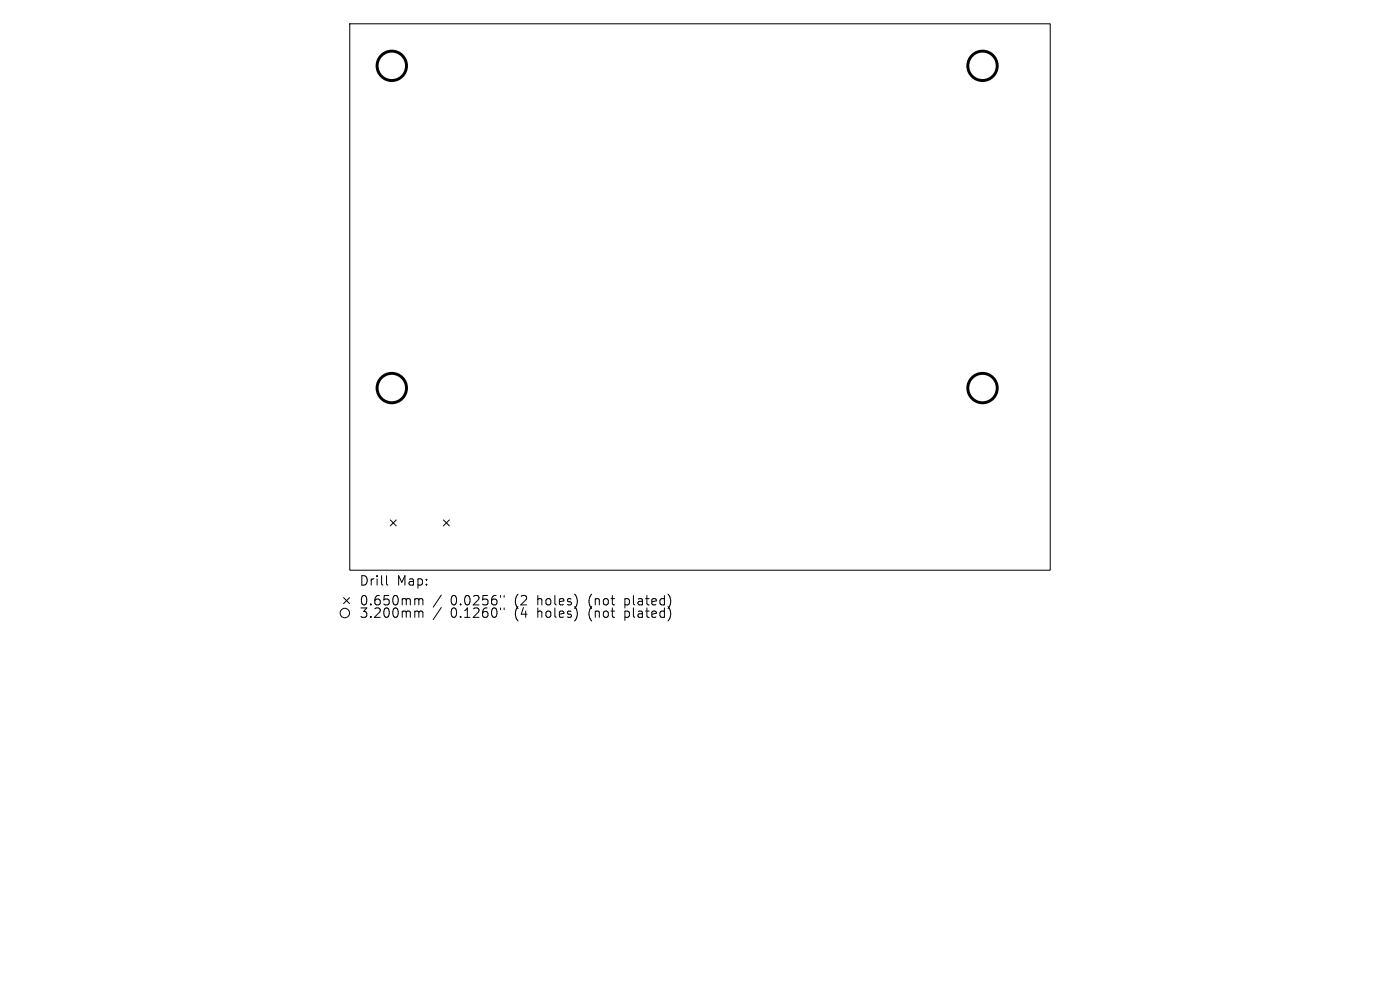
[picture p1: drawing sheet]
<svg xmlns="http://www.w3.org/2000/svg" width="297mm" height="210mm" viewBox="0 0 297 210" stroke-linecap="round" stroke-linejoin="round" font-family="sans-serif">
<defs><g id="words">
<g font-size="2.8">
<text x="76.2" y="124.5">Drill</text>
<text x="84.2" y="124.5">Map:</text>
<text x="76.2" y="128.7">0.650mm</text>
<text x="76.2" y="131.3">3.200mm</text>
<text x="95.6" y="128.7">0.0256&quot;</text>
<text x="95.6" y="131.3">0.1260&quot;</text>
<text x="109.3" y="128.7">(2</text>
<text x="109.3" y="131.3">(4</text>
<text x="114.3" y="128.7">holes)</text>
<text x="114.3" y="131.3">holes)</text>
<text x="125.3" y="128.7">(not</text>
<text x="125.3" y="131.3">(not</text>
<text x="133.2" y="128.7">plated)</text>
<text x="133.2" y="131.3">plated)</text>
</g>
</g></defs>
<g fill="none" stroke="#000" stroke-width=".21">
<path d="M74.2 5h148.6v116h-148.6zM82.8 110.3l1.3 1.3M84.1 110.3l-1.3 1.3M94.1 110.3l1.2 1.3M95.3 110.3l-1.2 1.3M72.9 126.8l1.3 1.2M74.2 126.8l-1.3 1.2M82 122.1v1.7l.3 .3M88.3 127h.3l.3 .3M88.3 129.6h.3l.3 .3M88.9 127.3l.2-.3 .5 .1 .1 1.2M88.9 127.3v1"/>
<path d="M88.9 129.9v1.1M88.9 129.9l.2-.3 .5 .1 .1 1.3M93.6 126.2l-1.7 2.6M93.6 128.9l-1.7 2.5M106.2 126.3v.4M106.2 129v.3M107 126.3v.4M107 129v.3"/>
<circle cx="73.2" cy="130" r="1"/>
</g>
<g fill="none" stroke="#000" stroke-width=".62">
<circle cx="83.1" cy="14" r="3.1"/>
<circle cx="208.4" cy="14" r="3.1"/>
<circle cx="83.1" cy="82.3" r="3.1"/>
<circle cx="208.4" cy="82.3" r="3.1"/>
</g>
<use href="#words"/>
</svg>
